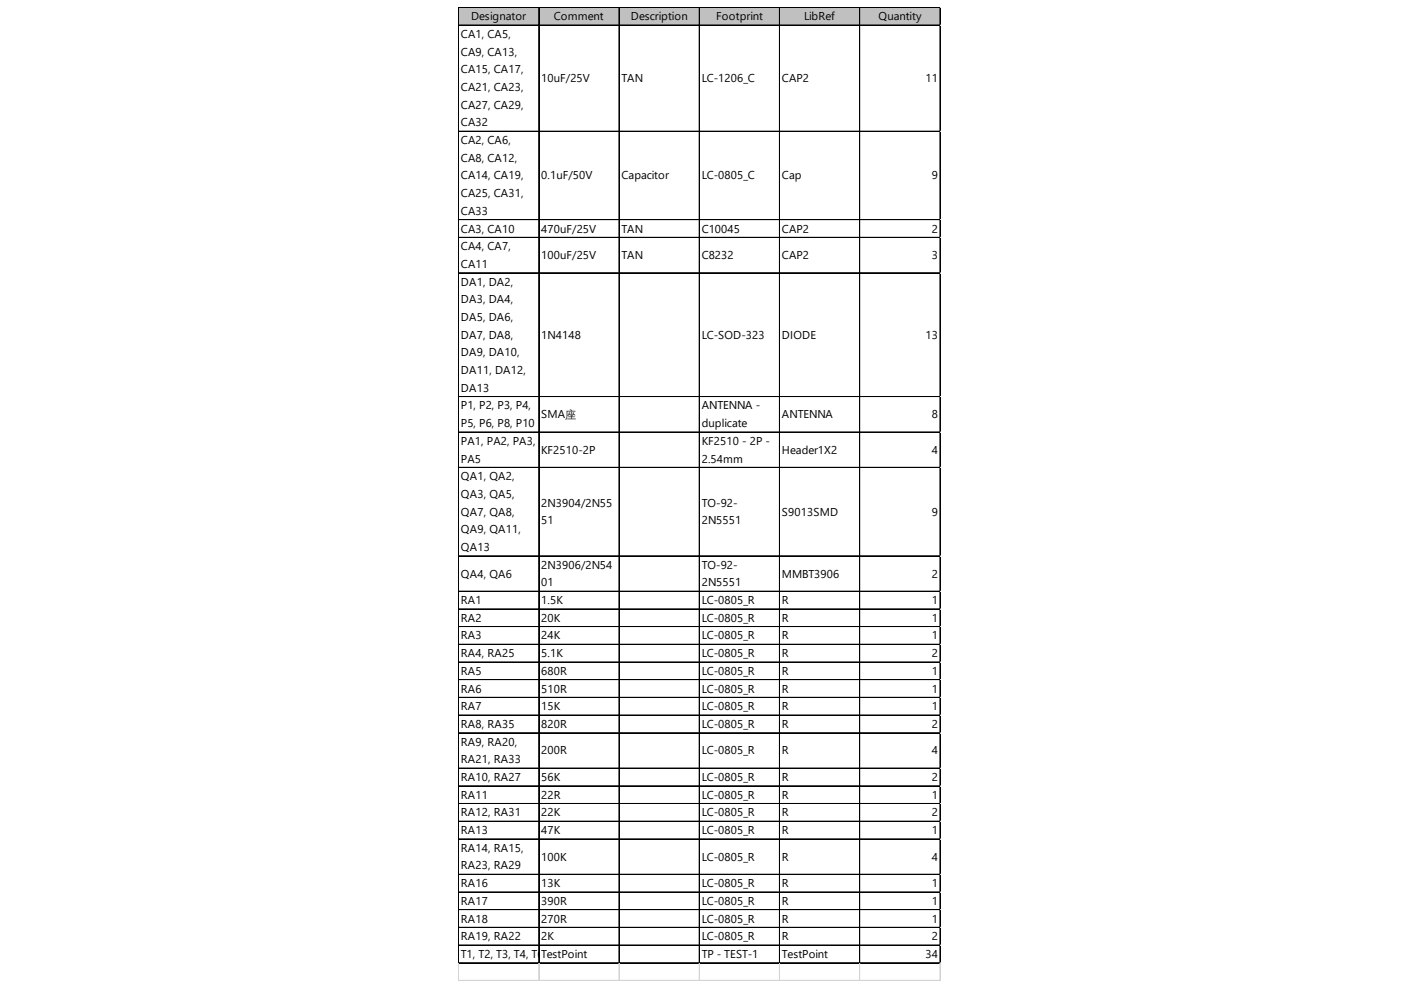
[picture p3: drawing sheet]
<svg xmlns="http://www.w3.org/2000/svg" width="297mm" height="210mm" viewBox="0 0 297 210" stroke-linecap="round" stroke-linejoin="round" font-family="sans-serif">
<defs><g id="words">
<g font-size="2.4">
<text x="99.9" y="4.3">Designator</text>
<text x="117.4" y="4.3">Comment</text>
<text x="133.8" y="4.3">Description</text>
<text x="151.9" y="4.3">Footprint</text>
<text x="170.5" y="4.3">LibRef</text>
<text x="186.3" y="4.3">Quantity</text>
<text x="97.7" y="8">CA1, CA5,</text>
<text x="97.7" y="11.8">CA9, CA13,</text>
<text x="97.7" y="15.5">CA15, CA17,</text>
<text x="114.7" y="17.4">10uF/25V</text>
<text x="131.8" y="17.4">TAN</text>
<text x="148.8" y="17.4">LC-1206_C</text>
<text x="165.8" y="17.4">CAP2</text>
<text x="196.2" y="17.4">11</text>
<text x="97.7" y="19.3">CA21, CA23,</text>
<text x="97.7" y="23">CA27, CA29,</text>
<text x="97.7" y="26.8">CA32</text>
<text x="97.7" y="30.5">CA2, CA6,</text>
<text x="97.7" y="34.3">CA8, CA12,</text>
<text x="97.7" y="38">CA14, CA19,</text>
<text x="97.7" y="41.8">CA25, CA31,</text>
<text x="114.7" y="38">0.1uF/50V</text>
<text x="131.8" y="38">Capacitor</text>
<text x="148.8" y="38">LC-0805_C</text>
<text x="165.8" y="38">Cap</text>
<text x="197.5" y="38">9</text>
<text x="97.7" y="45.6">CA33</text>
<text x="97.7" y="49.3">CA3, CA10</text>
<text x="97.7" y="53.1">CA4, CA7,</text>
<text x="114.7" y="49.3">470uF/25V</text>
<text x="131.8" y="49.3">TAN</text>
<text x="148.8" y="49.3">C10045</text>
<text x="165.8" y="49.3">CAP2</text>
<text x="197.5" y="49.3">2</text>
<text x="97.7" y="56.8">CA11</text>
<text x="114.7" y="54.9">100uF/25V</text>
<text x="131.8" y="54.9">TAN</text>
<text x="148.8" y="54.9">C8232</text>
<text x="165.8" y="54.9">CAP2</text>
<text x="197.5" y="54.9">3</text>
<text x="97.7" y="60.6">DA1, DA2,</text>
<text x="97.7" y="64.3">DA3, DA4,</text>
<text x="97.7" y="68.1">DA5, DA6,</text>
<text x="97.7" y="71.8">DA7, DA8,</text>
<text x="114.7" y="71.8">1N4148</text>
<text x="148.8" y="71.8">LC-SOD-323</text>
<text x="165.8" y="71.8">DIODE</text>
<text x="196.2" y="71.8">13</text>
<text x="97.7" y="75.6">DA9, DA10,</text>
<text x="97.7" y="79.3">DA11, DA12,</text>
<text x="97.7" y="83.1">DA13</text>
<text x="97.7" y="86.8">P1, P2, P3, P4,</text>
<text x="114.7" y="88.7">SMA座</text>
<text x="148.8" y="86.8">ANTENNA -</text>
<text x="165.8" y="88.7">ANTENNA</text>
<text x="197.5" y="88.7">8</text>
<text x="97.7" y="90.6">P5, P6, P8, P10</text>
<text x="97.7" y="94.3">PA1, PA2, PA3,</text>
<text x="148.8" y="90.6">duplicate</text>
<text x="148.8" y="94.3">KF2510 - 2P -</text>
<text x="97.7" y="98.1">PA5</text>
<text x="97.7" y="101.8">QA1, QA2,</text>
<text x="114.7" y="96.2">KF2510-2P</text>
<text x="148.8" y="98.1">2.54mm</text>
<text x="165.8" y="96.2">Header1X2</text>
<text x="197.5" y="96.2">4</text>
<text x="97.7" y="105.6">QA3, QA5,</text>
<text x="114.7" y="107.4">2N3904/2N55</text>
<text x="148.8" y="107.4">TO-92-</text>
<text x="97.7" y="109.3">QA7, QA8,</text>
<text x="97.7" y="113.1">QA9, QA11,</text>
<text x="114.7" y="111.2">51</text>
<text x="148.8" y="111.2">2N5551</text>
<text x="165.8" y="109.3">S9013SMD</text>
<text x="197.5" y="109.3">9</text>
<text x="97.7" y="116.8">QA13</text>
<text x="97.7" y="122.4">QA4, QA6</text>
<text x="114.7" y="120.6">2N3906/2N54</text>
<text x="114.7" y="124.3">01</text>
<text x="148.8" y="120.6">TO-92-</text>
<text x="148.8" y="124.3">2N5551</text>
<text x="165.8" y="122.4">MMBT3906</text>
<text x="197.5" y="122.4">2</text>
<text x="97.7" y="128.1">RA1</text>
<text x="97.7" y="131.8">RA2</text>
<text x="114.7" y="128.1">1.5K</text>
<text x="114.7" y="131.8">20K</text>
<text x="148.8" y="128.1">LC-0805_R</text>
<text x="148.8" y="131.8">LC-0805_R</text>
<text x="165.8" y="128.1">R</text>
<text x="165.8" y="131.8">R</text>
<text x="197.5" y="128.1">1</text>
<text x="197.5" y="131.8">1</text>
<text x="97.7" y="135.6">RA3</text>
<text x="114.7" y="135.6">24K</text>
<text x="148.8" y="135.6">LC-0805_R</text>
<text x="165.8" y="135.6">R</text>
<text x="197.5" y="135.6">1</text>
<text x="97.7" y="139.3">RA4, RA25</text>
<text x="97.7" y="143.1">RA5</text>
<text x="114.7" y="139.3">5.1K</text>
<text x="114.7" y="143.1">680R</text>
<text x="148.8" y="139.3">LC-0805_R</text>
<text x="148.8" y="143.1">LC-0805_R</text>
<text x="165.8" y="139.3">R</text>
<text x="165.8" y="143.1">R</text>
<text x="197.5" y="139.3">2</text>
<text x="197.5" y="143.1">1</text>
<text x="97.7" y="146.8">RA6</text>
<text x="114.7" y="146.8">510R</text>
<text x="148.8" y="146.8">LC-0805_R</text>
<text x="165.8" y="146.8">R</text>
<text x="197.5" y="146.8">1</text>
<text x="97.7" y="150.6">RA7</text>
<text x="97.7" y="154.3">RA8, RA35</text>
<text x="114.7" y="150.6">15K</text>
<text x="114.7" y="154.3">820R</text>
<text x="148.8" y="150.6">LC-0805_R</text>
<text x="148.8" y="154.3">LC-0805_R</text>
<text x="165.8" y="150.6">R</text>
<text x="165.8" y="154.3">R</text>
<text x="197.5" y="150.6">1</text>
<text x="197.5" y="154.3">2</text>
<text x="97.7" y="158.1">RA9, RA20,</text>
<text x="97.7" y="161.8">RA21, RA33</text>
<text x="114.7" y="160">200R</text>
<text x="148.8" y="160">LC-0805_R</text>
<text x="165.8" y="160">R</text>
<text x="197.5" y="160">4</text>
<text x="97.7" y="165.6">RA10, RA27</text>
<text x="114.7" y="165.6">56K</text>
<text x="148.8" y="165.6">LC-0805_R</text>
<text x="165.8" y="165.6">R</text>
<text x="197.5" y="165.6">2</text>
<text x="97.7" y="169.3">RA11</text>
<text x="97.7" y="173.1">RA12, RA31</text>
<text x="114.7" y="169.3">22R</text>
<text x="114.7" y="173.1">22K</text>
<text x="148.8" y="169.3">LC-0805_R</text>
<text x="148.8" y="173.1">LC-0805_R</text>
<text x="165.8" y="169.3">R</text>
<text x="165.8" y="173.1">R</text>
<text x="197.5" y="169.3">1</text>
<text x="197.5" y="173.1">2</text>
<text x="97.7" y="176.8">RA13</text>
<text x="114.7" y="176.8">47K</text>
<text x="148.8" y="176.8">LC-0805_R</text>
<text x="165.8" y="176.8">R</text>
<text x="197.5" y="176.8">1</text>
<text x="97.7" y="180.6">RA14, RA15,</text>
<text x="97.7" y="184.3">RA23, RA29</text>
<text x="114.7" y="182.5">100K</text>
<text x="148.8" y="182.5">LC-0805_R</text>
<text x="165.8" y="182.5">R</text>
<text x="197.5" y="182.5">4</text>
<text x="97.7" y="188.1">RA16</text>
<text x="97.7" y="191.8">RA17</text>
<text x="114.7" y="188.1">13K</text>
<text x="114.7" y="191.8">390R</text>
<text x="148.8" y="188.1">LC-0805_R</text>
<text x="148.8" y="191.8">LC-0805_R</text>
<text x="165.8" y="188.1">R</text>
<text x="165.8" y="191.8">R</text>
<text x="197.5" y="188.1">1</text>
<text x="197.5" y="191.8">1</text>
<text x="97.7" y="195.6">RA18</text>
<text x="114.7" y="195.6">270R</text>
<text x="148.8" y="195.6">LC-0805_R</text>
<text x="165.8" y="195.6">R</text>
<text x="197.5" y="195.6">1</text>
<text x="97.7" y="199.3">RA19, RA22</text>
<text x="97.7" y="203.1">T1, T2, T3, T4, T6T, T7, T8, T9, T10</text>
<text x="114.7" y="199.3">2K</text>
<text x="116" y="203.1">estPoint</text>
<text x="131.6" y="203.1">, T11, T12, T13, TT1P - TEST-</text>
<text x="148.8" y="199.3">LC-0805_R</text>
<text x="150.7" y="203.1">4, T15, T16, T1</text>
<text x="165.8" y="199.3">R</text>
<text x="165.8" y="203.1">TestPoin19, T20</text>
<text x="165.9" y="203.1">7, T18, Tt</text>
<text x="182.5" y="203.1">, T21, T23, T2344, T26, T27, T28, T29, T31, T32, T34, T36, T40, T41, T44, T47</text>
<text x="197.5" y="199.3">2</text>
</g>
</g></defs>
<path d="M97.3 1.6h102.1v3.8h-102.1z" fill="#c0c0c0"/>
<g fill="none" stroke="#000" stroke-width=".21">
<path d="M97.2 1.6v202.6M97.3 1.6v202.6M97.3 1.6h102.1M97.3 5.3h102.1M97.3 5.4h102.1M114.2 1.7v202.5M114.3 1.7v202.5M131.2 1.7v202.5M131.3 1.7v202.5M148.2 1.7v202.5M148.3 1.7v202.5M165.3 1.7v202.5"/>
<path d="M182.3 1.7v202.5M199.3 1.7v202.5M199.4 1.7v202.5M97.3 27.8h102.1M97.3 27.9h102.1M97.3 46.6h102.1M97.3 50.3h102.1M97.3 50.4h102.1M97.3 57.8h102.1M97.3 57.9h102.1M97.3 84.1h102.1M97.3 91.6h102.1"/>
<path d="M97.3 99.1h102.1M97.3 117.8h102.1M97.3 117.9h102.1M97.3 125.3h102.1M97.3 125.4h102.1M97.3 129.1h102.1M97.3 129.2h102.1M97.3 132.8h102.1M97.3 132.9h102.1M97.3 136.6h102.1M97.3 136.7h102.1M97.3 140.3h102.1"/>
<path d="M97.3 140.4h102.1M97.3 144.1h102.1M97.3 144.2h102.1M97.3 147.8h102.1M97.3 147.9h102.1M97.3 151.6h102.1M97.3 151.7h102.1M97.3 155.3h102.1M97.3 155.4h102.1M97.3 162.9h102.1M97.3 166.6h102.1M97.3 166.7h102.1"/>
<path d="M97.3 170.4h102.1M97.3 174.1h102.1M97.3 174.2h102.1M97.3 177.9h102.1M97.3 185.4h102.1M97.3 189.1h102.1M97.3 189.2h102.1M97.3 192.9h102.1M97.3 196.6h102.1M97.3 196.7h102.1M97.3 200.4h102.1M97.3 204.1h102.1"/>
<path d="M97.3 204.2h102.1"/>
</g>
<g fill="none" stroke="#d4d4d4" stroke-width=".21">
<path d="M199.4 1.6h.1M97.2 204.2v3.8M97.3 204.2v3.8M114.2 204.2v3.8M114.3 204.2v3.8M131.2 204.2v3.8M131.3 204.2v3.8M148.2 204.2v3.8M148.3 204.2v3.8M165.3 204.2v3.8M182.3 204.2v3.8M199.3 204.2v3.8"/>
<path d="M199.4 204.2v3.8"/>
</g>
<path d="M199.4 1.6l.1 .1z" fill="#d4d4d4"/>
<path d="M199.4 5.3h.1" fill="none" stroke="#d4d4d4" stroke-width=".21"/>
<path d="M199.4 5.3l.1 .1z" fill="#d4d4d4"/>
<path d="M199.4 27.8h.1" fill="none" stroke="#d4d4d4" stroke-width=".21"/>
<path d="M199.4 27.8l.1 .1z" fill="#d4d4d4"/>
<path d="M199.4 46.6h.1" fill="none" stroke="#d4d4d4" stroke-width=".21"/>
<path d="M199.4 46.6l.1 .1z" fill="#d4d4d4"/>
<path d="M199.4 50.3h.1" fill="none" stroke="#d4d4d4" stroke-width=".21"/>
<path d="M199.4 50.3l.1 .2z" fill="#d4d4d4"/>
<path d="M199.4 57.8h.1" fill="none" stroke="#d4d4d4" stroke-width=".21"/>
<path d="M199.4 57.8l.1 .2z" fill="#d4d4d4"/>
<path d="M199.4 84.1h.1" fill="none" stroke="#d4d4d4" stroke-width=".21"/>
<path d="M199.4 84.1l.1 .1z" fill="#d4d4d4"/>
<path d="M199.4 91.6h.1" fill="none" stroke="#d4d4d4" stroke-width=".21"/>
<path d="M199.4 91.6l.1 .1z" fill="#d4d4d4"/>
<path d="M199.4 99.1h.1" fill="none" stroke="#d4d4d4" stroke-width=".21"/>
<path d="M199.4 99.1l.1 .1z" fill="#d4d4d4"/>
<path d="M199.4 117.8h.1" fill="none" stroke="#d4d4d4" stroke-width=".21"/>
<path d="M199.4 117.8l.1 .2z" fill="#d4d4d4"/>
<path d="M199.4 125.3h.1" fill="none" stroke="#d4d4d4" stroke-width=".21"/>
<path d="M199.4 125.3l.1 .2z" fill="#d4d4d4"/>
<path d="M199.4 129.1h.1" fill="none" stroke="#d4d4d4" stroke-width=".21"/>
<path d="M199.4 129.1l.1 .1z" fill="#d4d4d4"/>
<path d="M199.4 132.8h.1" fill="none" stroke="#d4d4d4" stroke-width=".21"/>
<path d="M199.4 132.8l.1 .2z" fill="#d4d4d4"/>
<path d="M199.4 136.6h.1" fill="none" stroke="#d4d4d4" stroke-width=".21"/>
<path d="M199.4 136.6l.1 .1z" fill="#d4d4d4"/>
<path d="M199.4 140.3h.1" fill="none" stroke="#d4d4d4" stroke-width=".21"/>
<path d="M199.4 140.3l.1 .2z" fill="#d4d4d4"/>
<path d="M199.4 144.1h.1" fill="none" stroke="#d4d4d4" stroke-width=".21"/>
<path d="M199.4 144.1l.1 .1z" fill="#d4d4d4"/>
<path d="M199.4 147.8h.1" fill="none" stroke="#d4d4d4" stroke-width=".21"/>
<path d="M199.4 147.8l.1 .2z" fill="#d4d4d4"/>
<path d="M199.4 151.6h.1" fill="none" stroke="#d4d4d4" stroke-width=".21"/>
<path d="M199.4 151.6l.1 .1z" fill="#d4d4d4"/>
<path d="M199.4 155.3h.1" fill="none" stroke="#d4d4d4" stroke-width=".21"/>
<path d="M199.4 155.3l.1 .2z" fill="#d4d4d4"/>
<path d="M199.4 162.9h.1" fill="none" stroke="#d4d4d4" stroke-width=".21"/>
<path d="M199.4 162.9l.1 .1z" fill="#d4d4d4"/>
<path d="M199.4 166.6h.1" fill="none" stroke="#d4d4d4" stroke-width=".21"/>
<path d="M199.4 166.6l.1 .1z" fill="#d4d4d4"/>
<path d="M199.4 170.4h.1" fill="none" stroke="#d4d4d4" stroke-width=".21"/>
<path d="M199.4 170.4l.1 .1z" fill="#d4d4d4"/>
<path d="M199.4 174.1h.1" fill="none" stroke="#d4d4d4" stroke-width=".21"/>
<path d="M199.4 174.1l.1 .1z" fill="#d4d4d4"/>
<path d="M199.4 177.9h.1" fill="none" stroke="#d4d4d4" stroke-width=".21"/>
<path d="M199.4 177.9l.1 .1z" fill="#d4d4d4"/>
<path d="M199.4 185.4h.1" fill="none" stroke="#d4d4d4" stroke-width=".21"/>
<path d="M199.4 185.4l.1 .1z" fill="#d4d4d4"/>
<path d="M199.4 189.1h.1" fill="none" stroke="#d4d4d4" stroke-width=".21"/>
<path d="M199.4 189.1l.1 .1z" fill="#d4d4d4"/>
<path d="M199.4 192.9h.1" fill="none" stroke="#d4d4d4" stroke-width=".21"/>
<path d="M199.4 192.9l.1 .1z" fill="#d4d4d4"/>
<path d="M199.4 196.6h.1" fill="none" stroke="#d4d4d4" stroke-width=".21"/>
<path d="M199.4 196.6l.1 .1z" fill="#d4d4d4"/>
<path d="M199.4 200.4h.1" fill="none" stroke="#d4d4d4" stroke-width=".21"/>
<path d="M199.4 200.4l.1 .1z" fill="#d4d4d4"/>
<path d="M199.4 204.1h.1" fill="none" stroke="#d4d4d4" stroke-width=".21"/>
<path d="M199.4 204.1l.1 .1z" fill="#d4d4d4"/>
<path d="M97.2 207.9h102.3" fill="none" stroke="#d4d4d4" stroke-width=".21"/>
<use href="#words"/>
</svg>
